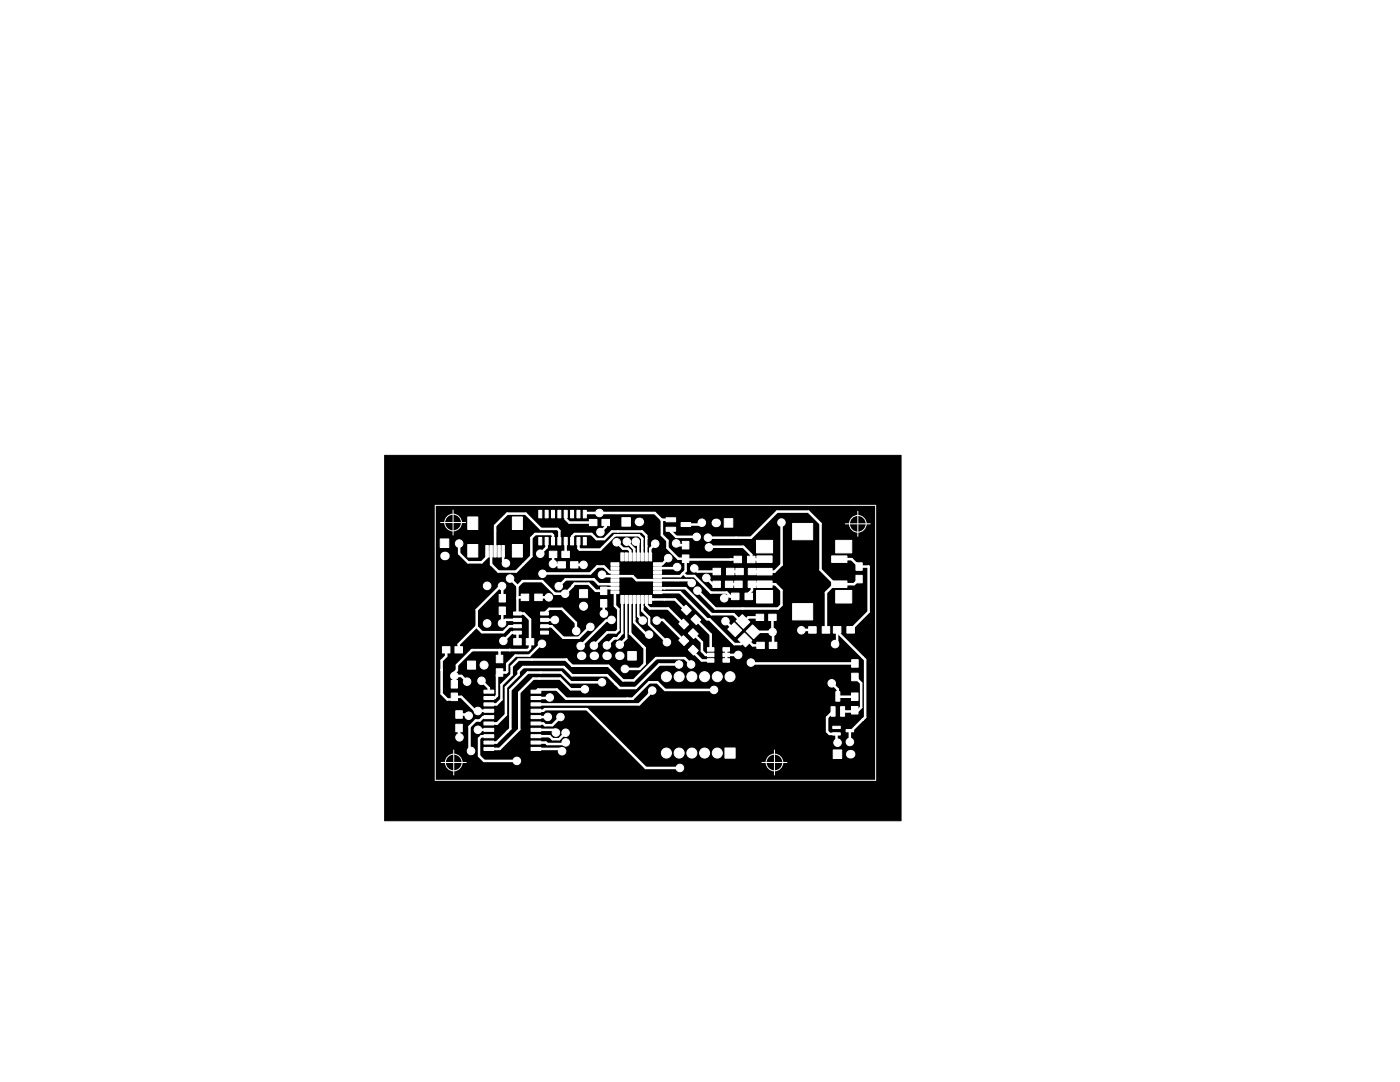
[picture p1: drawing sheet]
<svg xmlns="http://www.w3.org/2000/svg" width="279mm" height="216mm" viewBox="0 0 279 216" stroke-linecap="round" stroke-linejoin="round" font-family="sans-serif">
<path d="M76.8 90.9h103v72.9h-103z" fill="#000" stroke="#000" stroke-width=".2"/>
<g fill="none" stroke="#fff" stroke-width=".2">
<path d="M86.9 100.8h87.9v54.9h-87.9zM87.9 104.3h5M90.4 101.8v5M168.7 104.5h5M171.2 102v5M88.1 152.1h5M90.6 149.6v5M152.1 152.1h5M154.6 149.6v5"/>
<circle cx="90.4" cy="104.3" r="1.67"/>
<circle cx="171.2" cy="104.5" r="1.67"/>
<circle cx="90.6" cy="152.1" r="1.67"/>
<circle cx="154.6" cy="152.1" r="1.67"/>
</g>
<g fill="#fff" stroke="#fff" stroke-width=".2">
<path d="M117.6 103.6h1.5v1.3h-1.5z"/>
<path d="M120.1 103.6h1.5v1.3h-1.5z"/>
<path d="M116.4 101.8h.6v1.5h-.6z"/>
<path d="M115.1 101.8h.6v1.5h-.6z"/>
<path d="M113.9 101.8h.6v1.5h-.6z"/>
<path d="M112.6 101.8h.6v1.5h-.6z"/>
<path d="M111.3 101.8h.6v1.5h-.6z"/>
<path d="M110.1 101.8h.6v1.5h-.6z"/>
<path d="M108.8 101.8h.6v1.5h-.6z"/>
<path d="M107.5 101.8h.6v1.5h-.6z"/>
<path d="M107.5 107.2h.6v1.5h-.6z"/>
<path d="M108.8 107.2h.6v1.5h-.6z"/>
<path d="M110.1 107.2h.6v1.5h-.6z"/>
<path d="M111.3 107.2h.6v1.5h-.6z"/>
<path d="M112.6 107.2h.6v1.5h-.6z"/>
<path d="M113.9 107.2h.6v1.5h-.6z"/>
<path d="M115.1 107.2h.6v1.5h-.6z"/>
<path d="M116.4 107.2h.6v1.5h-.6z"/>
</g>
<circle cx="88.7" cy="110.9" r=".85" fill="#fff"/>
<g fill="#fff" stroke="#fff" stroke-width=".2">
<path d="M87.9 107.5h1.7v1.7h-1.7z"/>
<path d="M145.2 125.5l1.3-1.2 1.5 1.5-1.3 1.2z"/>
<path d="M147.3 127.6l1.3-1.3 1.5 1.5-1.3 1.3z"/>
<path d="M148.9 126l1.3-1.3 1.5 1.5-1.3 1.2z"/>
<path d="M146.9 123.9l1.2-1.3 1.5 1.5-1.2 1.3z"/>
</g>
<circle cx="127.5" cy="104.1" r=".85" fill="#fff"/>
<g fill="#fff" stroke="#fff" stroke-width=".2">
<path d="M124.1 103.3h1.7v1.7h-1.7z"/>
<path d="M141.2 129.2h1.3v.7h-1.3z"/>
<path d="M141.2 130.3h1.3v.7h-1.3z"/>
<path d="M141.2 131.4h1.3v.7h-1.3z"/>
<path d="M144.3 131.4h1.3v.7h-1.3z"/>
<path d="M144.3 130.3h1.3v.7h-1.3z"/>
<path d="M144.3 129.2h1.3v.7h-1.3z"/>
<path d="M137.9 123.6l.9-1 1.1 1.1-1 .9z"/>
<path d="M136 121.7l.9-1 1.1 1.1-1 .9z"/>
<path d="M135.5 124.5l.9-1 1 1.1-.9 .9z"/>
<path d="M138.3 125.4l1.1 1.1-1 .9-1-1z"/>
<path d="M138.3 128.7l1.1 1.1-1 .9-1-1z"/>
<path d="M135.5 127.8l.9-1 1 1.1-.9 .9z"/>
<path d="M168.9 145.6h1.5v.4h-1.5z"/>
<path d="M166.2 144.9h1.5v.5h-1.5z"/>
<path d="M166.2 146.2h1.5v.5h-1.5z"/>
<path d="M132.9 105.2h1.9v.8h-1.9z"/>
<path d="M132.9 103.3h1.9v.8h-1.9z"/>
<path d="M135.9 104.3h1.9v.8h-1.9z"/>
<path d="M151 115.9h3.1v1.3h-3.1z"/>
<path d="M151 110.9h3.1v1.3h-3.1z"/>
<path d="M151 113.4h3.1v1.3h-3.1z"/>
<path d="M166 115.9h3v1.3h-3z"/>
<path d="M166 110.9h3v1.3h-3z"/>
<path d="M158.2 104.4h4v3.3h-4z"/>
<path d="M158.2 120.4h4v3.3h-4z"/>
<path d="M166.8 117.8h3.2v2.5h-3.2z"/>
<path d="M166.8 107.8h3.2v2.5h-3.2z"/>
<path d="M151 117.8h3.2v2.5h-3.2z"/>
<path d="M151 107.8h3.2v2.5h-3.2z"/>
<path d="M115.7 117.7h1.6v1.6h-1.6z"/>
<path d="M93.3 131.9h1.6v1.6h-1.6z"/>
<path d="M99.6 121.1h1.3v1.5h-1.3z"/>
<path d="M99.6 118.6h1.3v1.5h-1.3z"/>
<path d="M102.5 127.4h1.5v1.3h-1.5z"/>
<path d="M105 127.4h1.5v1.3h-1.5z"/>
<path d="M151 128.2h1.5v1.2h-1.5z"/>
<path d="M153.5 128.2h1.5v1.2h-1.5z"/>
<path d="M119.9 117.1h1.2v1.5h-1.2z"/>
<path d="M119.9 119.6h1.2v1.5h-1.2z"/>
<path d="M150.9 122.6h1.5v1.2h-1.5z"/>
<path d="M153.4 122.6h1.5v1.2h-1.5z"/>
<path d="M113.8 112.1h1.5v1.2h-1.5z"/>
<path d="M111.3 112.1h1.5v1.2h-1.5z"/>
<path d="M112.1 110h1.5v1.2h-1.5z"/>
<path d="M109.6 110h1.5v1.2h-1.5z"/>
<path d="M170.8 114.8h1.3v1.5h-1.3z"/>
<path d="M170.8 112.3h1.3v1.5h-1.3z"/>
<path d="M149.3 113.4h1.5v1.3h-1.5z"/>
<path d="M146.8 113.4h1.5v1.3h-1.5z"/>
<path d="M144.8 116h1.5v1.2h-1.5z"/>
<path d="M142.3 116h1.5v1.2h-1.5z"/>
<path d="M90.1 135.8h1.2v1.5h-1.2z"/>
<path d="M90.1 138.3h1.2v1.5h-1.2z"/>
<path d="M88.3 129h1.5v1.3h-1.5z"/>
<path d="M90.8 129h1.5v1.3h-1.5z"/>
<path d="M144.7 149.3h2v2h-2z"/>
<path d="M129.5 110.3h.5v1.6h-.5z"/>
<path d="M128.7 110.3h.5v1.6h-.5z"/>
<path d="M127.9 110.3h.5v1.6h-.5z"/>
<path d="M127.1 110.3h.5v1.6h-.5z"/>
<path d="M126.3 110.3h.5v1.6h-.5z"/>
<path d="M125.5 110.3h.5v1.6h-.5z"/>
<path d="M124.7 110.3h.5v1.6h-.5z"/>
<path d="M123.9 110.3h.5v1.6h-.5z"/>
<path d="M121.9 112.3h1.6v.5h-1.6z"/>
<path d="M121.9 113.1h1.6v.5h-1.6z"/>
<path d="M121.9 113.9h1.6v.5h-1.6z"/>
<path d="M121.9 114.7h1.6v.5h-1.6z"/>
<path d="M121.9 115.5h1.6v.5h-1.6z"/>
<path d="M121.9 116.3h1.6v.5h-1.6z"/>
<path d="M121.9 117.1h1.6v.5h-1.6z"/>
<path d="M121.9 117.9h1.6v.5h-1.6z"/>
<path d="M123.9 118.8h.5v1.6h-.5z"/>
<path d="M124.7 118.8h.5v1.6h-.5z"/>
<path d="M125.5 118.8h.5v1.6h-.5z"/>
<path d="M126.3 118.8h.5v1.6h-.5z"/>
<path d="M127.1 118.8h.5v1.6h-.5z"/>
<path d="M127.9 118.8h.5v1.6h-.5z"/>
<path d="M128.7 118.8h.5v1.6h-.5z"/>
<path d="M129.5 118.8h.5v1.6h-.5z"/>
<path d="M130.4 117.9h1.6v.5h-1.6z"/>
<path d="M130.4 117.1h1.6v.5h-1.6z"/>
<path d="M130.4 116.3h1.6v.5h-1.6z"/>
<path d="M130.4 115.5h1.6v.5h-1.6z"/>
<path d="M130.4 114.7h1.6v.5h-1.6z"/>
<path d="M130.4 113.9h1.6v.5h-1.6z"/>
<path d="M130.4 113.1h1.6v.5h-1.6z"/>
<path d="M130.4 112.3h1.6v.5h-1.6z"/>
<path d="M106 149.1h1.9v.6h-1.9z"/>
<path d="M106 147.9h1.9v.6h-1.9z"/>
<path d="M106 146.6h1.9v.6h-1.9z"/>
<path d="M106 145.3h1.9v.6h-1.9z"/>
<path d="M106 144.1h1.9v.6h-1.9z"/>
<path d="M106 142.8h1.9v.6h-1.9z"/>
<path d="M106 141.5h1.9v.6h-1.9z"/>
<path d="M106 140.3h1.9v.6h-1.9z"/>
<path d="M106 139h1.9v.6h-1.9z"/>
<path d="M106 137.7h1.9v.6h-1.9z"/>
<path d="M96.6 137.7h1.9v.6h-1.9z"/>
<path d="M96.6 139h1.9v.6h-1.9z"/>
<path d="M96.6 140.3h1.9v.6h-1.9z"/>
<path d="M96.6 141.5h1.9v.6h-1.9z"/>
<path d="M96.6 142.8h1.9v.6h-1.9z"/>
<path d="M96.6 144.1h1.9v.6h-1.9z"/>
<path d="M96.6 145.3h1.9v.6h-1.9z"/>
<path d="M96.6 146.6h1.9v.6h-1.9z"/>
<path d="M96.6 147.9h1.9v.6h-1.9z"/>
<path d="M96.6 149.1h1.9v.6h-1.9z"/>
<path d="M107.9 125.9h1.5v.6h-1.5z"/>
<path d="M107.9 124.7h1.5v.6h-1.5z"/>
<path d="M107.9 123.4h1.5v.6h-1.5z"/>
<path d="M107.9 122.1h1.5v.6h-1.5z"/>
<path d="M102.5 122.1h1.5v.6h-1.5z"/>
<path d="M102.5 123.4h1.5v.6h-1.5z"/>
<path d="M102.5 124.7h1.5v.6h-1.5z"/>
<path d="M102.5 125.9h1.5v.6h-1.5z"/>
<path d="M144.5 103.5h1.7v1.7h-1.7z"/>
<circle cx="116.5" cy="121" r=".8"/>
<circle cx="96.6" cy="132.7" r=".8"/>
<circle cx="140.6" cy="135" r="1"/>
<circle cx="133" cy="135" r="1"/>
<circle cx="143.2" cy="135" r="1"/>
<circle cx="145.7" cy="135" r="1"/>
<circle cx="135.5" cy="135" r="1"/>
<circle cx="138.1" cy="135" r="1"/>
<circle cx="133" cy="150.3" r="1"/>
<circle cx="135.5" cy="150.3" r="1"/>
<circle cx="138.1" cy="150.3" r="1"/>
<circle cx="140.6" cy="150.3" r="1"/>
<circle cx="143.2" cy="150.3" r="1"/>
</g>
<g fill="#fff">
<circle cx="142.8" cy="104.3" r=".85"/>
<circle cx="169.7" cy="150.5" r=".85"/>
</g>
<path d="M166.3 149.6h1.7v1.7h-1.7z" fill="#fff" stroke="#fff" stroke-width=".2"/>
<g fill="#fff">
<circle cx="116" cy="130.9" r=".85"/>
<circle cx="118.5" cy="130.9" r=".85"/>
<circle cx="121.1" cy="130.9" r=".85"/>
<circle cx="123.6" cy="130.9" r=".85"/>
</g>
<g fill="#fff" stroke="#fff" stroke-width=".2">
<path d="M125.3 130h1.7v1.7h-1.7z"/>
<path d="M169.9 141h1.3v1.5h-1.3z"/>
<path d="M169.9 138.3h1.3v1.5h-1.3z"/>
<path d="M170 134.3h1.3v1.5h-1.3z"/>
<path d="M170 131.6h1.3v1.5h-1.3z"/>
<path d="M136.2 108h1.3v1.5h-1.3z"/>
<path d="M136.2 110.7h1.3v1.5h-1.3z"/>
<path d="M106.7 118.5h1.5v1.3h-1.5z"/>
<path d="M104 118.5h1.5v1.3h-1.5z"/>
<path d="M169 125h1.5v1.3h-1.5z"/>
<path d="M166.3 125h1.5v1.3h-1.5z"/>
<path d="M161.4 125h1.5v1.3h-1.5z"/>
<path d="M164.1 125h1.5v1.3h-1.5z"/>
<path d="M149.2 111h1.5v1.3h-1.5z"/>
<path d="M146.5 111h1.5v1.3h-1.5z"/>
<path d="M148.7 118.3h1.5v1.3h-1.5z"/>
<path d="M146 118.3h1.5v1.3h-1.5z"/>
<path d="M142.3 113.4h1.5v1.3h-1.5z"/>
<path d="M145 113.4h1.5v1.3h-1.5z"/>
<path d="M146.6 115.9h1.5v1.3h-1.5z"/>
<path d="M149.3 115.9h1.5v1.3h-1.5z"/>
<path d="M91 141.8h1.3v1.5h-1.3z"/>
<path d="M91 144.5h1.3v1.5h-1.3z"/>
<path d="M99 133.4h1.3v1.5h-1.3z"/>
<path d="M99 130.7h1.3v1.5h-1.3z"/>
<path d="M166.8 138h.8v1.9h-.8z"/>
<path d="M165.9 141h.8v1.9h-.8z"/>
<path d="M167.8 141h.8v1.9h-.8z"/>
<path d="M102.3 103.2h2v2.5h-2z"/>
<path d="M102.3 108.7h2v2.5h-2z"/>
<path d="M93.4 103.2h2v2.5h-2z"/>
<path d="M93.4 108.7h2v2.5h-2z"/>
<path d="M100.2 108.9h.5v2.3h-.5z"/>
<path d="M99.4 108.9h.5v2.3h-.5z"/>
<path d="M98.6 108.9h.5v2.3h-.5z"/>
<path d="M97.8 108.9h.5v2.3h-.5z"/>
<path d="M97 108.9h.5v2.3h-.5z"/>
<circle cx="97.2" cy="116.9" r=".76"/>
<circle cx="97.2" cy="124.4" r=".76"/>
<circle cx="110.4" cy="112.5" r=".75"/>
<circle cx="101" cy="112.4" r=".75"/>
<circle cx="100.5" cy="127.9" r=".75"/>
<circle cx="120.1" cy="114.7" r=".75"/>
<circle cx="147.3" cy="130.7" r=".75"/>
<circle cx="154.2" cy="126.1" r=".75"/>
<circle cx="144.8" cy="124" r=".75"/>
<circle cx="138" cy="116.3" r=".75"/>
<circle cx="141" cy="115.3" r=".75"/>
<circle cx="156" cy="104.3" r=".75"/>
<circle cx="95.4" cy="141.9" r=".75"/>
<circle cx="95.4" cy="145.6" r=".75"/>
<circle cx="166" cy="136.3" r=".75"/>
<circle cx="159.9" cy="125.8" r=".75"/>
<circle cx="120.5" cy="122.4" r=".75"/>
<circle cx="139" cy="107.1" r=".75"/>
<circle cx="100.2" cy="116.9" r=".75"/>
<circle cx="100.2" cy="124.4" r=".75"/>
<circle cx="167.2" cy="148.2" r=".75"/>
<circle cx="93.5" cy="142.8" r=".75"/>
<circle cx="111.9" cy="143.1" r=".75"/>
<circle cx="116.5" cy="112.7" r=".75"/>
<circle cx="119.6" cy="102.4" r=".75"/>
<circle cx="101.8" cy="115.4" r=".75"/>
<circle cx="144.5" cy="119.4" r=".75"/>
<circle cx="93.2" cy="136" r=".75"/>
<circle cx="90.7" cy="134.9" r=".75"/>
<circle cx="166.7" cy="128.5" r=".75"/>
<circle cx="169.6" cy="148.1" r=".75"/>
<circle cx="112.8" cy="118.5" r=".75"/>
<circle cx="108.2" cy="128.5" r=".75"/>
<circle cx="108.3" cy="114.5" r=".75"/>
<circle cx="109.3" cy="143.1" r=".75"/>
<circle cx="91.7" cy="147.1" r=".75"/>
<circle cx="133.4" cy="111.4" r=".75"/>
<circle cx="139.2" cy="117.9" r=".75"/>
<circle cx="141.5" cy="109.2" r=".75"/>
<circle cx="138.6" cy="113.4" r=".75"/>
<circle cx="135.1" cy="113.2" r=".75"/>
<circle cx="141.3" cy="107.3" r=".75"/>
<circle cx="130.8" cy="108.5" r=".75"/>
<circle cx="111.5" cy="117" r=".75"/>
<circle cx="110.7" cy="123.7" r=".75"/>
<circle cx="109.5" cy="119.2" r=".75"/>
<circle cx="119.8" cy="106.2" r=".75"/>
<circle cx="126.9" cy="108.1" r=".75"/>
<circle cx="122" cy="123.7" r=".75"/>
<circle cx="115.9" cy="128.9" r=".75"/>
<circle cx="134.9" cy="108.4" r=".75"/>
<circle cx="149.9" cy="132.2" r=".75"/>
<circle cx="133.1" cy="128.1" r=".75"/>
<circle cx="115" cy="125.9" r=".75"/>
<circle cx="96.1" cy="135.8" r=".75"/>
<circle cx="118.5" cy="128.8" r=".75"/>
<circle cx="121.1" cy="128.8" r=".75"/>
<circle cx="116.7" cy="137.5" r=".75"/>
<circle cx="117.8" cy="125.1" r=".75"/>
<circle cx="120.1" cy="136.1" r=".75"/>
<circle cx="123.7" cy="128.6" r=".75"/>
<circle cx="124.7" cy="133.5" r=".75"/>
<circle cx="140.1" cy="104.3" r=".75"/>
<circle cx="107.8" cy="110.5" r=".75"/>
<circle cx="128.3" cy="123.8" r=".75"/>
<circle cx="112.2" cy="149.9" r=".75"/>
<circle cx="112.9" cy="148.1" r=".75"/>
<circle cx="112.9" cy="146.2" r=".75"/>
<circle cx="110.9" cy="146.2" r=".75"/>
<circle cx="135.7" cy="153.2" r=".75"/>
<circle cx="130.2" cy="137.8" r=".75"/>
<circle cx="109.7" cy="139.2" r=".75"/>
<circle cx="142.5" cy="137.7" r=".75"/>
<circle cx="137.9" cy="132.6" r=".75"/>
<circle cx="94" cy="149.8" r=".75"/>
<circle cx="135.5" cy="132.6" r=".75"/>
<circle cx="103.1" cy="151.8" r=".75"/>
<circle cx="131.1" cy="123.8" r=".75"/>
<circle cx="129.5" cy="126.6" r=".75"/>
<circle cx="125.1" cy="108.1" r=".75"/>
<circle cx="123.1" cy="108.2" r=".75"/>
<circle cx="91.6" cy="108.5" r=".75"/>
</g>
<g fill="none" stroke="#fff" stroke-width=".5">
<path d="M91.6 108.5v1.9l1.8 1.8h2.7l1.1-1.1v-1.1M100.2 119.4v-2.4l-.3-.1-4.8 4.8v3.4l1.1 1h4.2l1.2-1.1h1.7M100.4 110v1.8l.6 .6M101.8 115.4l1.5 1.5v5.5h1.3l1.2 1.2v5.7l-.4 .4h-11.2l-3 3v1l-.5 .5v2.3M103.3 117l1-1h3.9l2.5 2.5h2.1l1.9-2h2.8l1.4 1.4h1.6l.5-.5h1.7M104.8 119.2h-1.3l-.2 .2M107.5 119.2h2M109.1 108v1.2l-1.3 1.3M110.4 112.5l.2 .2h1.5M110.4 108v-1.2l-.3-.2h-3.3l-.8 .7v3.7l-3 3h-3.6l-1.4-1.4v-2.6M110.4 112.5h.1M110.4 110.6v1.9"/>
<path d="M111.6 108v-2.1l-.3-.4h-3.4l-3-3h-3.7l-2.4 2.4v5.1M112.9 102.6v1l.7 .7h4.8M112.9 108v2.6M114.2 108v-.9l.5-.5h3.3l1.1 1h1.5l1.5-1.6h6l.9 .9v4.2M114.6 112.7h1.9M115.4 108v1.4l.3 .3h4.1l2.9-2.9h4.8l.7 .7v3.6M116.7 102.6l.2-.2h13.8l1.4 1.4M117 117.9l-.5 .6M118.5 115.6l1 1h3.2M118.5 115.6h-5.6l-1.4 1.4M120.1 114.7l.3 .3h5.9l.8 .8h10.4l.5 .5M120.9 104.3v.8l-1.1 1.1"/>
<path d="M122.7 114.2h-1l-1.2-1.2h-1.3l-1.4 1.4-9.5 .1M122.7 118.2v2.7l.7 .7v4.1l-.5 .5h-1.7l-2.7 2.6M123.1 108.2l1.2 1.3h1l.5 .4v1.2M124.2 119.6v6.7l-1 1.1h-.7l-1.4 1.4M125 119.6v7.7l-1.3 1.3M125.1 108.1l1.5 1.5v1.5M125.8 119.6l-.1 6.8 3 2.9v3.2l-1.1 1h-2.9M126.6 119.6v4.6l2.4 2.4h.5M126.9 108.1l.5 .5v2.5M127.4 119.6v3.3l.9 .9M128.2 119.6v2.2l1.3 1.4v1.4l3.6 3.5M129 119.6v1.1l.7 .7h3.6l3.2 3.1"/>
<path d="M129.8 119.6h4.9l2.3 2.1M130.8 108.5l-1 1v1.6M131.2 118.2h4.5l5.4 5.4h.5l5 4.9h1.2l.9-.8h.5l1 1.1h1.6M131.2 117.4h5.6l5.2 5.2h4.4l1.5 1.4h.6l.9-.8h2.3M132.1 103.8h.1M133.4 111.4l-1.2 1.2h-1M133.9 105.6v.5l1 1h4.1M133.9 103.7h-1.8v3.1l1.1 1.1v1.4l2.2 2.2h1.4M134.9 108.4l.4 .4h1.5M135.1 113.2l-.2 .2h-3.7M136.3 114.4l.6 .5h1.7l3.3 3.3h3.1l.8 .8M136.8 111.5v2.4l-1 1.1h-4.6"/>
<path d="M136.8 111.5l.2 .1h10.2M138.6 113.4l.6 .6h3.8M139.2 117.9l3.6 3.5h12.5l.7-.7v-2.9l-1.3-1.2h-4.6v1.2l-.7 .6v.6M140.1 104.3l-.4 .4h-2.8M141 115.3l1.2 1.3h.8M141.3 107.3h8.6l5.2-5.2h6.2l2.5 2.4v9.2l2.8 2.9M141.5 109.2l.1-.1h6.7l1.6 1.6v.9h2.7M143.4 114l.1 .1M145.5 116.6h1.9M145.7 114h1.9M146.7 119h-1.8l-.4 .4M152.6 114.1h.1"/>
<path d="M152.6 116.6h.1M156 104.3h.1M156 104.3v8.4M156 112.7l-1.4 1.4-4.5-.1M166.4 111.6h3.6l1.4 1.5h2v9l-3.6 3.6M167.5 111.6v.3M171.4 115.5l-1 1.1h-3.9l-1.7 1.7v7.4M89 129.7v1.2l-.9 .9v6.6l1.2 1.2h.8l.6-.6h1.4l2.8 2.9 2.7-.1M90.7 134.9h1.4l1.1 1.1M95.1 125l-3.6 3.6v1.1M96.1 135.8l1.5 1.5v.7M99.7 129.7v1.8"/>
<path d="M100.2 121.9v2.4M101.8 129.7h.1M102.1 126.2h.1M102.1 126.2h1.2M102.1 126.2l-1.6 1.7M103.3 126.2h.1M103.3 123.7h-2.4l-.7 .7M103.3 126.2v1.9M108.2 128.5h-.2l-2.3 2.3h-2.8l-1.7 1.7v1.5l-.2 .2h-1.3l-.5 .5v4.1l-.5 .5h-1.1M108.7 125h1.4l2.3 2.3h3.1l2.3-2.2-.1-.1M108.7 123.7h2M108.7 122.4l.9-.9h2.5l2.8 2.8 .1 1.6"/>
<path d="M109.7 139.2l-.1 .1h-2.6M113 131.6l1.2 1.2h7.2l2.9 3h2.2l4.4-4.5h5.8l1.2 1.3M113 131.6h-9.5l-1.4 1.4v1.6l-2 2.1v2.9l-1 1h-1.5M116.7 137.5h-2.8l-2.1-2.1h-5.4l-2.8 2.8v7.3l-3.9 3.9h-2.1M120.1 136.1h-6.2l-1.9-1.9h-6.7l-3.4 3.5v7.7l-2.8 2.8h-1.5M120.5 120.4v2M122 123.7l-.1 .1h-.9l-5.1 5.1M130.2 137.8l-2.7 2.8h-20.5M131.1 123.8l.1-.1h1.1l4.2 4.1v-.1M135.5 132.6h-3.9l-4.7 4.7h-3.2l-2.5-2.6h-7l-1.7-1.6h-8.1l-.9 .9v.6l-2.5 2.6v5.4l-1.8 1.8h-1.6M138.4 126.4l1.7 1.7v1.8l.7 .8h1M138.4 129.7v.4l1.6 1.7h1.8"/>
<path d="M138.9 123.6l2.9 3v3M142.5 137.7h-9.8l-1.5-1.6h-1.7l-3.2 3.3h-13.3l-1.8-1.8h-3.8l-.4 .4M144.8 124l1.7 1.6h.1M144.9 130.7h2.4M144.9 129.6v2.2M149.9 132.2l.1 .2h20.6l-.5 .5M150.3 126.1h3.8l.2 .1v2.6M154.2 123.2v2.9M162.1 125.7l-2.2 .1M166 136.3l1.2 1.3 .1 1.4h3.3M167.1 125.7v2.4l-.4 .4M167.1 126l5.6 5.6v11.5l-2.7 2.7h-.4"/>
<path d="M170.6 135.1l1.3 1.2v4.8l-.6 .6h-.7l-.3 .3h-2.1M91.6 142.6h1.7l.2 .2M91.6 145.3l.1 1.8M95.4 145.6h.1M95.4 145.6h2.2M95.4 141.8v.1M97.6 143.1h-1.2l-.6 .7h-.9l-1.2 1.2v4.5l.3 .3M97.6 146.9h-1.5l-.5 .5v3.4l1 1h6.5M101.3 146h.1M107 141.8h1.4l.3-.3h8.4l11.8 11.7h6.8M107 145.6h3.8l.1 .6M107 149.4h4.7l.5 .5"/>
<path d="M109.3 143.1h-2.3M111.9 143.1l-1.7 1.6h-1.4l-.4-.3h-1.4M112.9 146.2l-1.3 1.3h-1.3l-.6-.6h-2.7M112.9 148.1l-.3 .4h-3.4l-.3-.3h-1.9M166.3 142l-1.2 1.2v2.8l.4 .4h1.4v1.6l.3 .2M169.6 145.8v2.3M169.6 145.8l.1 .1M172.2 143.6h.1"/>
</g>
</svg>
